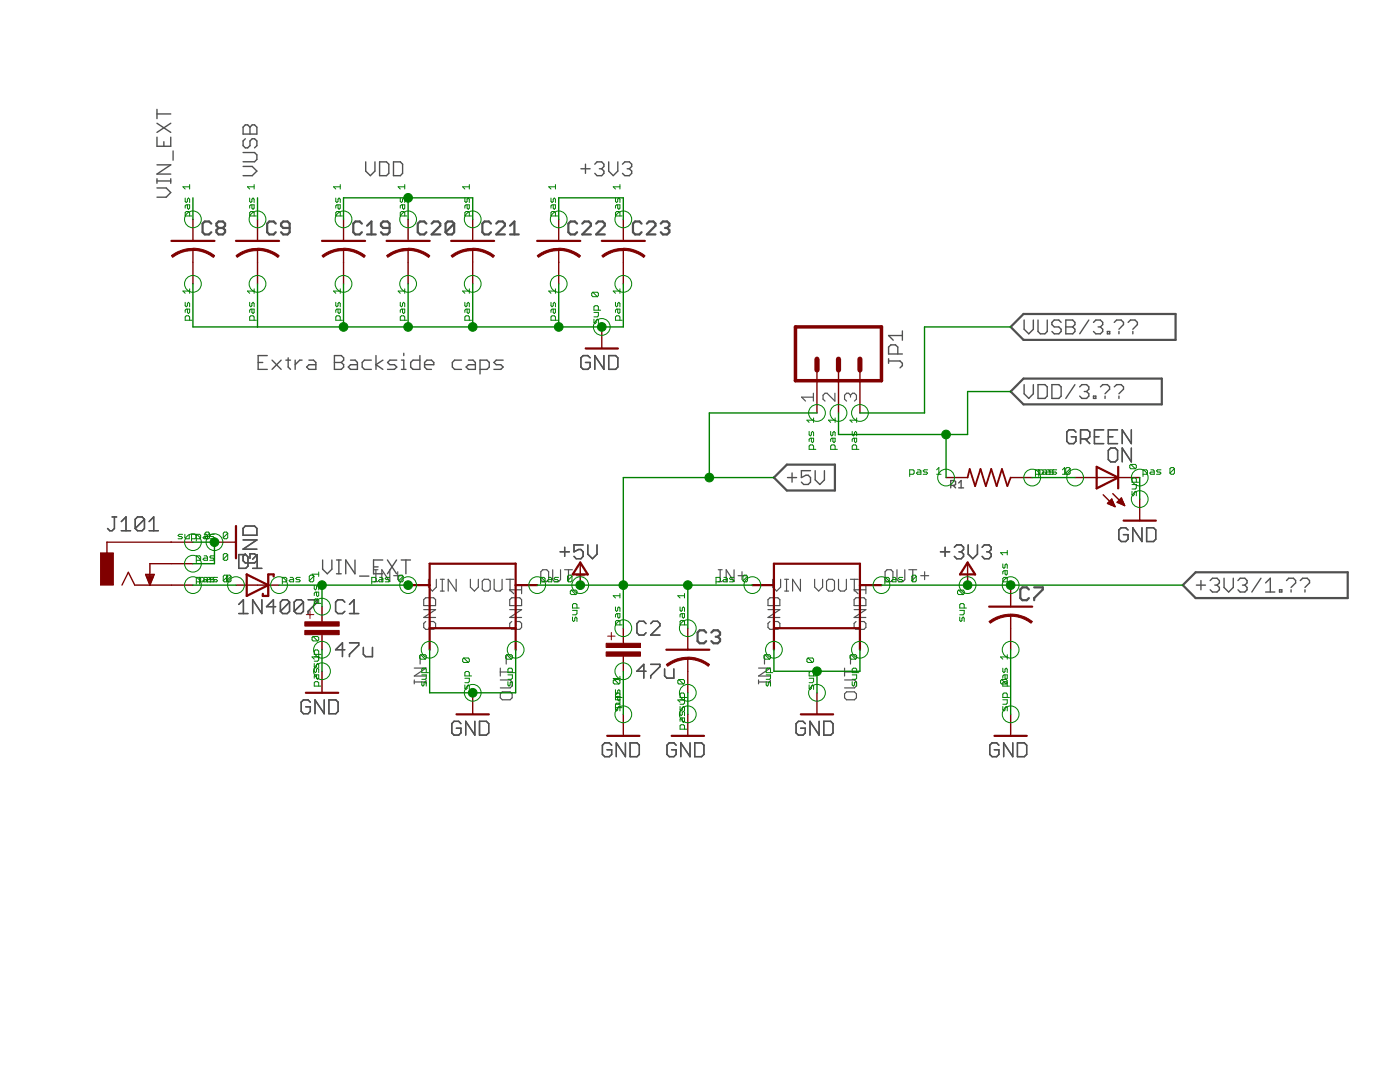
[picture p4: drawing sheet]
<svg xmlns="http://www.w3.org/2000/svg" width="279mm" height="216mm" viewBox="0 0 279 216" stroke-linecap="round" stroke-linejoin="round" font-family="sans-serif">
<g fill="none" stroke="#505050" stroke-width=".28">
<path d="M31.3 37.5h1.9l.9 .9-.9 .9h-1.9M31.3 27.4v1.8h2.8v-1.8M31.3 36.1h2.8M31.3 21.8v1.9M31.3 35.7v.9M31.3 32.9h2.8l-2.8 1.8h2.8M31.3 24.6l2.8 1.8M31.3 22.7h2.8M32.7 28.3v.9M34.1 35.7v.9M34.1 24.6l-2.8 1.8M34.5 30.1v1.9"/>
<path d="M48.5 30.4h2.3l.5 .5v.9l-.5 .5h-2.3M48.5 33.2h1.8l1 .9-1 1h-1.8M49 24.9h.4l.5 .5 .4-.5h.5l.5 .5v1.4h-2.8v-1.4zM49 27.7l-.5 .4v1l.5 .4h.4l.5-.4v-1l.4-.4h.5l.5 .4v1l-.5 .4M49.9 25.4v1.4M73 32.3v1.8l.9 1 .9-1v-1.8M75.8 32.3h1.3l.5 .5v1.8l-.5 .5h-1.3zM78.5 32.3h1.4l.4 .5v1.8l-.4 .5h-1.4zM115.9 33.7h1.9M116.8 32.8v1.8M118.7 32.8l.4-.5h1l.4 .5v.4l-.4 .5M119.6 33.7h.5"/>
<path d="M120.1 33.7l.4 .4v.5l-.4 .5h-1l-.4-.5M121.5 32.3v1.8l.9 1 .9-1v-1.8M124.2 32.8l.5-.5h.9l.5 .5v.4l-.5 .5M125.2 33.7h.4M125.6 33.7l.5 .4v.5l-.5 .5h-.9l-.5-.5M51.5 72.3h.9M53.3 71h-1.8v2.7h1.8M54.3 71.9l1.8 1.8M56.1 71.9l-1.8 1.8M57 71.9h1M57.5 71.4v1.8l.5 .5M58.9 71.9v1.8"/>
<path d="M60.3 71.9h-.5l-.9 .9M61.7 71.9h.9l.4 .4v1.4h-1.3l-.5-.5 .5-.4h1.3M66.7 71h1.4l.5 .4v.5l-.5 .4 .5 .5v.4l-.5 .5h-1.4zM66.7 72.3h1.4M70 71.9h.9l.4 .4v1.4h-1.3l-.5-.5 .5-.4h1.3M74.1 71.9h-1.4l-.4 .4v.9l.4 .5h1.4M75 71v2.7M76.4 71.9l-1.4 .9 1.4 .9M79.2 71.9h-1.4l-.5 .4 .5 .5h.9l.5 .4-.5 .5h-1.4M80.1 73.7h.9M80.1 71.9h.5v1.8M80.6 70.5v.5"/>
<path d="M83.8 71v2.7h-1.4l-.4-.5v-.9l.4-.4h1.4M84.7 72.8h1.9v-.5l-.5-.4h-.9l-.5 .4v.9l.5 .5h.9M92.1 71.9h-1.4l-.4 .4v.9l.4 .5h1.4M93.5 71.9h.9l.5 .4v1.4h-1.4l-.5-.5 .5-.4h1.4M95.8 73.7h1.4l.4-.5v-.9l-.4-.4h-1.4v2.7M100.4 71.9h-1.4l-.4 .4 .4 .5h.9l.5 .4-.5 .5h-1.3M117.8 71.4l-.5-.4h-.9l-.5 .4v1.8l.5 .5h.9l.5-.5v-.9h-1M120.5 71v2.7l-1.8-2.7v2.7M121.5 71h1.4l.4 .4v1.8l-.4 .5h-1.4zM177.3 72h2.3l.5 .5v.5l-.5 .4M177.3 71.6v.9M179.2 70.6v-1.3l-.5-.5h-.9l-.5 .5v1.3h2.8"/>
<path d="M180.1 66v1.9M180.1 67h-2.8l1 .9M204.4 63.9v1.8l.9 .9 .9-.9v-1.8M204.4 76.8v1.8l.9 .9 .9-.9v-1.8M207.2 63.9v2.2l.4 .5h.9l.5-.5v-2.2M207.2 76.8h1.3l.5 .4v1.8l-.5 .5h-1.3zM209.9 76.8h1.4l.5 .4v1.8l-.5 .5h-1.4zM211.8 64.3l-.5-.4h-.9l-.5 .4v.5l.5 .4h.9l.5 .5v.4l-.5 .5h-.9l-.5-.5M212.7 63.9h1.4l.4 .4v.5l-.4 .4 .4 .5v.4l-.4 .5h-1.4zM212.7 65.2h1.4M214.5 76.8l-1.8 2.7M215.5 77.2l.4-.4h1l.4 .4v.5l-.4 .4"/>
<path d="M216.4 78.1h.5M216.9 78.1l.4 .5v.4l-.4 .5h-1l-.4-.5M217.3 63.9l-1.8 2.7M218.2 64.3l.5-.4h.9l.5 .4v.5l-.5 .4M218.2 79h.5v.5h-.5zM219.2 65.2h.4M219.6 65.2l.5 .5v.4l-.5 .5h-.9l-.5-.5M219.6 77.2l.5-.4h.9l.4 .4v.5l-.9 .9M220.5 79v.5M221 66.1h.5v.5h-.5zM222.4 64.3l.4-.4h1l.4 .4v.5l-.9 .9M222.4 77.2l.4-.4h1l.4 .4v.5l-.9 .9"/>
<path d="M223.3 66.1v.5M223.3 79v.5M225.1 64.3l.5-.4h.9l.5 .4v.5l-.9 .9M226.1 66.1v.5M157.2 95.3h1.8M158.1 94.4v1.8M161.8 93.9h-1.9v1.4l.9-.5h.5l.5 .5v.9l-.5 .5h-.9l-.5-.5M162.7 93.9v1.9l.9 .9 .9-.9v-1.9M189.7 96.9h.8l.2-.3v-.5l-.2-.2h-.8v1.4M190.2 96.9l.5 .4M191.3 96.4l.5-.5v1.4M191.3 97.3h1"/>
<path d="M214.7 86.2l-.4-.4h-1l-.4 .4v1.9l.4 .4h1l.4-.4v-1h-.9M215.6 87.6h1.4l.5-.5v-.9l-.5-.4h-1.4v2.7M216.6 87.6l.9 .9M218.4 87.1h.9M220.3 85.8h-1.9v2.7h1.9M221.2 87.1h.9M221.7 89.4h.9l.4 .5v1.8l-.4 .5h-.9l-.5-.5v-1.8zM223 85.8h-1.8v2.7h1.8M225.8 85.8v2.7l-1.8-2.7v2.7M225.8 89.4v2.8l-1.8-2.8v2.8M22.4 103.1h.9M22.8 103.1v2.4l-.4 .4h-.5l-.4-.4"/>
<path d="M24.2 105.9h1.9M24.2 104.1l.9-1v2.8M28.8 103.6v1.9l-.4 .4h-.9l-.5-.4M28.8 103.6l-.4-.5h-.9l-.5 .5v1.9M28.8 103.6l-1.8 1.9M29.8 105.9h1.8M29.8 104.1l.9-1v2.8M47.6 110.7h1.4l.5 .4v1.9l-.5 .4h-1.4zM48.5 107.7h2.8l-2.8 1.9h2.8M49 110.5l-.5 .5v.9l.5 .4h1.8l.5-.4v-.9l-.5-.5h-.9v.9M49 105h1.8l.5 .4v1.4h-2.8v-1.4zM50.4 113.4h1.9"/>
<path d="M50.4 111.6l.9-.9v2.7M52.3 119.7v2.7l-1.9-2.7v2.7M61.5 119.7h1.8v.4l-1.8 1.9v.4M64.4 111.7v1.9l.9 .9 .9-.9v-1.9M67.2 114.5h.9M67.2 111.7h.9M67.6 111.7v2.8M70.8 111.7v2.8l-1.8-2.8v2.8M71.8 115h1.8M74.5 113.1h1M76.4 111.7h-1.9v2.8h1.9M77.3 111.7l1.8 2.8"/>
<path d="M79.1 111.7l-1.8 2.8M80.1 111.7h1.8M81 111.7v2.8M111.8 110.1h1.8M112.7 109.2v1.8M116.4 108.7h-1.8v1.4l.9-.5h.4l.5 .5v.9l-.5 .5h-.9l-.4-.5M117.3 108.7v1.9l.9 .9 .9-.9v-1.9M187.7 110.1h1.8M188.6 109.2v1.8M190.5 109.2l.4-.5h.9l.5 .5v.4l-.5 .5M191.4 110.1h.4M191.8 110.1l.5 .5v.4l-.5 .5h-.9l-.4-.5"/>
<path d="M193.2 108.7v1.9l.9 .9 1-.9v-1.9M196 109.2l.4-.5h1l.4 .5v.4l-.4 .5M196.9 110.1h.5M197.4 110.1l.4 .5v.4l-.4 .5h-1l-.4-.5M225.1 105.7l-.4-.4h-.9l-.5 .4v1.9l.5 .5h.9l.4-.5v-.9h-.9M227.9 105.3v2.8l-1.8-2.8v2.8M228.8 105.3h1.4l.5 .4v1.9l-.5 .5h-1.4zM238.8 116.8h1.8M239.7 115.8v1.9M241.5 115.8l.5-.4h.9l.5 .4v.5l-.5 .5M242.4 116.8h.5M242.9 116.8l.5 .4v.5l-.5 .4h-.9l-.5-.4"/>
<path d="M244.3 115.4v1.8l.9 .9 .9-.9v-1.8M247.1 115.8l.4-.4h.9l.5 .4v.5l-.5 .5M248 116.8h.4M248.4 116.8l.5 .4v.5l-.5 .4h-.9l-.4-.4M251.7 115.4l-1.9 2.7M252.6 118.1h1.8M252.6 116.3l.9-.9v2.7M255.4 117.7h.4v.4h-.4zM256.8 115.8l.4-.4h.9l.5 .4v.5l-.9 .9M257.7 117.7v.4M259.5 115.8l.5-.4h.9l.4 .4v.5l-.9 .9M260.4 117.7v.4"/>
<path d="M47.6 120.6l1-.9v2.7M47.6 122.4h1.9M55 121.1h-1.8l1.4-1.4v2.7M57.8 120.1v1.9l-.5 .4h-.9l-.4-.4M57.8 120.1l-.5-.4h-.9l-.4 .4v1.9M57.8 120.1l-1.8 1.9M60.6 120.1v1.9l-.5 .4h-.9l-.5-.4M60.6 120.1l-.5-.4h-.9l-.5 .4v1.9M60.6 120.1l-1.9 1.9M64.7 139.7v2.7l-1.8-2.7v2.7M65.6 139.7h1.4l.5 .4v1.8l-.5 .5h-1.4zM68.8 129.6h-1.8l1.3-1.3v2.7"/>
<path d="M68.8 120.1l-.5-.4h-.9l-.4 .4v1.9l.4 .4h.9l.5-.4M69.7 128.3h1.9v.4l-1.9 1.9v.4M69.7 122.4h1.9M69.7 120.6l1-.9v2.7M72.5 129.2v1.4l.5 .4h1.3v-1.8M128.9 133.9h-1.8l1.4-1.3v2.7M128.9 124.4l-.4-.4h-.9l-.5 .4v1.9l.5 .4h.9l.4-.4M129.9 132.6h1.8v.4l-1.8 1.9v.4M129.9 124.4l.4-.4h.9l.5 .4v.5l-1.8 1.8h1.8M132.6 133.5v1.4l.5 .4h1.4v-1.8M61.9 140.1l-.4-.4h-.9l-.5 .4v1.8l.5 .5h.9l.4-.5v-.9h-.9M92 144.4l-.5-.5h-.9l-.4 .5v1.8l.4 .5h.9l.5-.5v-.9h-.9"/>
<path d="M94.8 143.9v2.8l-1.9-2.8v2.8M95.7 143.9h1.4l.4 .5v1.8l-.4 .5h-1.4zM122.1 148.7l-.5-.5h-.9l-.5 .5v1.8l.5 .5h.9l.5-.5v-.9h-1M124.8 148.2v2.8l-1.8-2.8v2.8M125.8 148.2h1.3l.5 .5v1.8l-.5 .5h-1.3zM134.9 148.7l-.4-.5h-.9l-.5 .5v1.8l.5 .5h.9l.4-.5v-.9h-.9M137.7 148.2v2.8l-1.8-2.8v2.8M138.6 148.2h1.4l.5 .5v1.8l-.5 .5h-1.4zM160.7 144.4l-.4-.5h-1l-.4 .5v1.8l.4 .5h1l.4-.5v-.9h-.9M163.5 143.9v2.8l-1.9-2.8v2.8M164.4 143.9h1.4l.4 .5v1.8l-.4 .5h-1.4zM199.3 148.7l-.4-.5h-.9l-.5 .5v1.8l.5 .5h.9l.4-.5v-.9h-.9"/>
<path d="M202.1 148.2v2.8l-1.8-2.8v2.8M203.1 148.2h1.3l.5 .5v1.8l-.5 .5h-1.3z"/>
</g>
<g fill="none" stroke="#505050" stroke-width=".44">
<path d="M42.2 44.6l-.5-.4h-.8l-.5 .4v1.7l.5 .5h.8l.5-.5M43.6 45.5l-.4-.5v-.4l.4-.4h.9l.4 .4v.4l-.4 .5M43.6 45.5l-.4 .4v.4l.4 .5h.9l.4-.5v-.4l-.4-.4M43.6 45.5h.9M55 44.6l-.4-.4h-.9l-.4 .4v1.7l.4 .5h.9l.4-.5M57.8 45.5h-1.3l-.4-.5v-.4l.4-.4h.9l.4 .4v1.7l-.4 .5h-.9l-.4-.5M72.2 44.6l-.4-.4h-.9l-.4 .4v1.7l.4 .5h.9l.4-.5M73.3 46.8h1.7M73.3 45l.8-.8v2.6M77.7 45.5h-1.2l-.5-.5v-.4l.5-.4h.8l.4 .4v1.7l-.4 .5h-.8l-.5-.5M85.1 44.6l-.4-.4h-.9l-.4 .4v1.7l.4 .5h.9l.4-.5M86.1 44.6l.5-.4h.8l.5 .4v.4l-1.8 1.8h1.8"/>
<path d="M90.6 44.6l-.4-.4h-.9l-.4 .4v1.7M90.6 44.6v1.7l-.4 .5h-.9l-.4-.5M90.6 44.6l-1.7 1.7M98 44.6l-.4-.4h-.9l-.4 .4v1.7l.4 .5h.9l.4-.5M99 44.6l.5-.4h.8l.5 .4v.4l-1.8 1.8h1.8M101.8 46.8h1.7M101.8 45l.9-.8v2.6M115.2 44.6l-.5-.4h-.8l-.5 .4v1.7l.5 .5h.8l.5-.5M116.2 44.6l.4-.4h.9l.4 .4v.4l-1.7 1.8h1.7M119 44.6l.4-.4h.9l.4 .4v.4l-1.7 1.8h1.7M128 44.6l-.4-.4h-.9l-.4 .4v1.7l.4 .5h.9l.4-.5M129.1 44.6l.4-.4h.9l.4 .4v.4l-1.7 1.8h1.7"/>
<path d="M131.9 44.6l.4-.4h.8l.5 .4v.4l-.5 .5M132.7 45.5h.4M133.1 45.5l.5 .4v.4l-.5 .5h-.8l-.4-.5M204.3 62.7h30.3v5.1h-30.3l-2.6-2.6zM204.3 75.5h27.6v5.2h-27.6l-2.6-2.6zM154.5 95.3l2.5-2.6h9.6v5.2h-9.6zM205.3 117.6l-.4-.4h-.9l-.4 .4v1.7l.4 .5h.9l.4-.5M206.4 117.2h1.7v.4l-1.7 1.7v.5M236.1 116.8l2.5-2.6h30.4v5.1h-30.4zM140.9 126.2l-.4-.4h-.9l-.4 .4v1.7l.4 .5h.9l.4-.5M142 126.2l.4-.4h.9l.4 .4v.4l-.4 .5M142.8 127.1h.5"/>
<path d="M143.3 127.1l.4 .4v.4l-.4 .5h-.9l-.4-.5"/>
</g>
<g fill="none" stroke="#505050" stroke-width=".23">
<path d="M162.3 79.2h-2.3l.8 .8M162.3 78.5v1.5M166.6 78.5v1.5l-1.5-1.5h-.4l-.4 .4v.8l.4 .3M169.7 78.9l-.3-.4h-.4l-.4 .4v.8l.4 .3M169.7 78.9l.4-.4h.4l.4 .4v.8l-.4 .3M169.7 78.9v.3M74.6 116.1h.8M74.6 113.7h.8M75 113.7v2.4M77.8 113.7v2.4l-1.6-2.4v2.4M78.6 114.9h1.6M79.4 114.1v1.6"/>
<path d="M84.6 119.7l.4-.4h1.5l.4 .4v1.1h-2.3zM85.5 115.6v1.6l.8 .7 .8-.7v-1.6M87.9 117.9h.8M87.9 115.6h.8M88.3 115.6v2.3M91 115.6v2.3l-1.5-2.3v2.3M93.9 115.6v1.6l.8 .7 .8-.7v-1.6M96.2 116l.4-.4h.8l.4 .4v1.6l-.4 .3h-.8l-.4-.3zM98.6 115.6v2l.4 .3h.8l.4-.3v-2M101 115.6h1.6M101.7 119.7l.4-.4h1.6l.4 .4v1.1h-2.4zM101.8 115.6v2.3"/>
<path d="M104.1 116.9v1.6M104.1 117.7h-2.4l.8 .8M108.3 113.7h.8l.4 .4v1.6l-.4 .4h-.8l-.4-.4v-1.6zM110.3 113.7v2l.4 .4h.8l.4-.4v-2M112.7 113.7h1.5M113.5 113.7v2.4M115 114.9h1.6M115.8 114.1v1.6M143.3 116.1h.8M143.3 113.7h.8M143.7 113.7v2.4M146.5 113.7v2.4l-1.6-2.4v2.4"/>
<path d="M147.3 114.9h1.6M148.1 114.1v1.6M153.3 119.7l.4-.4h1.5l.4 .4v1.1h-2.3zM154.2 115.6v1.6l.8 .7 .8-.7v-1.6M156.6 117.9h.8M156.6 115.6h.8M157 115.6v2.3M159.7 115.6v2.3l-1.5-2.3v2.3M162.6 115.6v1.6l.8 .7 .8-.7v-1.6M165 116l.4-.4h.7l.4 .4v1.6l-.4 .3h-.7l-.4-.3zM167.3 115.6v2l.4 .3h.8l.4-.3v-2M169.7 115.6h1.6"/>
<path d="M170.5 119.7l.3-.4h1.6l.4 .4v1.1h-2.3zM170.5 115.6v2.3M172.8 117.7h-2.3l.7 .8M172.8 116.9v1.6M177 113.7h.8l.4 .4v1.6l-.4 .4h-.8l-.4-.4v-1.6zM179 113.7v2l.4 .4h.8l.4-.4v-2M181.4 113.7h1.5M182.2 113.7v2.4M183.7 114.9h1.6M184.5 114.1v1.6M82.7 136.1h2.3M82.7 135.7v.8"/>
<path d="M82.7 133.3h2.3l-2.3 1.6h2.3M83.8 130.9v1.6M84.6 121.6h2.3l-2.3 1.6h2.3M85 124l-.4 .4v.8l.4 .4h1.5l.4-.4v-.8l-.4-.4h-.8v.8M85 135.7v.8M99.8 133.3v1.6M99.8 135.7h2l.4 .4v.8l-.4 .4h-2M99.8 134.1h2.4M100.2 138h1.6l.4 .5v.7l-.4 .4h-1.6l-.4-.4v-.7zM101 130.9v1.6M101.7 121.6h2.4l-2.4 1.6h2.4M102.1 124l-.4 .4v.8l.4 .4h1.6l.4-.4v-.8l-.4-.4h-.8v.8"/>
<path d="M151.4 136.1h2.3M151.4 133.3h2.3l-2.3 1.6h2.3M151.4 135.7v.8M152.6 130.9v1.6M153.3 121.6h2.3l-2.3 1.6h2.3M153.7 124l-.4 .4v.8l.4 .4h1.5l.4-.4v-.8l-.4-.4h-.7v.8M153.7 135.7v.8M168.6 138.5l.4-.5h1.5l.4 .5v.7l-.4 .4h-1.5l-.4-.4zM168.6 135.7h1.9l.4 .4v.8l-.4 .4h-1.9M168.6 134.1h2.3M168.6 133.3v1.6M169.7 130.9v1.6"/>
<path d="M170.5 121.6h2.3l-2.3 1.6h2.3M170.8 124l-.3 .4v.8l.3 .4h1.6l.4-.4v-.8l-.4-.4h-.8v.8"/>
</g>
<g fill="none" stroke="#800000" stroke-width=".28">
<path d="M38.5 43.8v4.3M38.5 49.8v6.8M51.4 43.8v4.3M51.4 49.8v6.8M68.6 43.8v4.3M68.6 49.8v6.8M81.4 43.8v4.3M81.4 49.8v6.8M94.3 43.8v4.3M94.3 49.8v6.8M111.5 43.8v4.3M111.5 49.8v6.8"/>
<path d="M124.4 43.8v4.3M124.4 49.8v6.8M120.1 65.2v4.3M163 73.8v8.6M167.3 73.8v8.6M171.6 73.8v8.6M188.8 95.3h4.3M201.7 95.3h4.3M214.6 95.3h12.9M220.2 98.7l2.3 2.4M221.6 99.8h.4M221.8 99.6h.1"/>
<path d="M221.9 99.6l-.9 .9 1.5 .6M221.9 99.6l.6 1.5M222.1 98.5l2.4 2.4M223.3 99.8h.7M223.6 99.6h.3M223.8 99.4l-.9 .8 1.6 .7M223.8 99.4l.7 1.5M223.8 99.4h.1M227.5 99.6v4.3M24.3 116.8l1.3-2.6 1.3 2.6h11.6M29.1 114.6h1.7l-.9 2.2zM29.1 114.7h1.6"/>
<path d="M29.2 115h1.4M29.3 115.2h1.2M29.4 115.4h1.1M29.5 115.7h.9M29.6 115.9h.7M29.7 116.1h.5M29.7 116.3h.4M29.8 116.6h.2M38.5 108.2h-17.2v2.1M38.5 112.5h-8.6v4.3M42.8 108.2h4.3M47.1 116.8h8.6"/>
<path d="M115.8 112.5v4.3M193.1 112.5v4.3M201.7 116.8v4.3M221.2 100.3h1M221.2 100.5h1.1M221.4 100.1h.7M221.7 100.8h.7M222.2 101h.3M223.1 100.3h1.1M223.1 100.1h1M223.6 100.5h.7M224.2 100.8h.2"/>
<path d="M64.3 121.1v3M64.3 126.6v3M64.3 133.9v4.3M94.3 138.2v4.3M124.4 125.3v3.1M124.4 130.9v3M137.3 125.3v4.3M137.3 131.4v6.8M163 138.2v4.3M201.7 122.8v6.8M124.4 142.5v4.3M137.3 142.5v4.3"/>
<path d="M201.7 142.5v4.3"/>
</g>
<g fill="#800000" stroke="#800000" stroke-width=".2">
<path d="M20 110.3h2.6v6.5h-2.6z"/>
<path d="M60.8 125.8h6.9v.8h-6.9z"/>
<path d="M60.8 124.1h6.9v.8h-6.9z"/>
<path d="M121 130.1h6.8v.8h-6.8z"/>
<path d="M121 128.4h6.8v.8h-6.8z"/>
</g>
<path d="M61.1 122.6h1.5M61.9 121.9v1.5M121.3 126.9h1.4M122 126.2v1.5" fill="none" stroke="#800000" stroke-width=".2"/>
<g fill="none" stroke="#800000" stroke-width=".44">
<path d="M34.2 48.1h8.6M47.1 48.1h8.6M64.3 48.1h8.6M77.2 48.1h8.5M90 48.1h8.6M107.2 48.1h8.6M120.1 48.1h8.6M116.9 69.5h6.4M218.9 93.2l4.3 2.1-4.3 2.2zM223.2 93.2v4.3M47.1 105v6.4M49.2 114.6l4.3 2.2-4.3 2.1z"/>
<path d="M54.6 115v-.4h-1.1v4.3h-1v-.4M81.4 116.8h4.3M102.9 116.8h4.3M115.8 112.2l1.5 2.4h-3zM150.2 116.8h4.3M171.6 116.8h4.3M193.1 112.2l1.5 2.4h-3zM224.2 103.9h6.5M61 138.2h6.5M85.7 129.6v-17.1h17.2v17.1M85.7 125.3h17.2M133 129.6h8.6"/>
<path d="M154.5 129.6v-17.1h17.1v17.1M154.5 125.3h17.1M197.4 121.1h8.6M91.1 142.5h6.5M121.2 146.8h6.4M134 146.8h6.5M159.8 142.5h6.5M198.5 146.8h6.4"/>
</g>
<g fill="#800000" stroke="#800000" stroke-width=".2">
<path d="M201.7 122.5a7.1 7.1 0 0 1 4.3 1.5l-.2 .4a6.7 6.7 0 0 0-4.1-1.4z" fill-rule="evenodd"/>
<path d="M197.4 124a7.2 7.2 0 0 1 4.3-1.4v.4a6.5 6.5 0 0 0-4 1.4z" fill-rule="evenodd"/>
<path d="M137.3 131.1a7 7 0 0 1 4.3 1.5l-.2 .3a6.7 6.7 0 0 0-4.1-1.3z" fill-rule="evenodd"/>
<path d="M133 132.6a6.8 6.8 0 0 1 4.3-1.5v.5h-.8a6.8 6.8 0 0 0-3.3 1.3z" fill-rule="evenodd"/>
<path d="M38.5 49.5a6.9 6.9 0 0 1 4.3 1.5l-.2 .4a6.7 6.7 0 0 0-4.1-1.4z" fill-rule="evenodd"/>
<path d="M34.2 51a7 7 0 0 1 4.3-1.4v.4a6.5 6.5 0 0 0-4 1.4z" fill-rule="evenodd"/>
<path d="M51.4 49.5a7 7 0 0 1 4.3 1.5l-.2 .4a6.6 6.6 0 0 0-4.1-1.4z" fill-rule="evenodd"/>
<path d="M47.1 51a6.9 6.9 0 0 1 4.3-1.4v.4a6.5 6.5 0 0 0-4.1 1.4z" fill-rule="evenodd"/>
<path d="M68.6 49.5a6.9 6.9 0 0 1 4.3 1.5l-.3 .4a6.7 6.7 0 0 0-4-1.4z" fill-rule="evenodd"/>
<path d="M64.3 51a7 7 0 0 1 4.3-1.4v.4a6.6 6.6 0 0 0-4.1 1.4z" fill-rule="evenodd"/>
<path d="M81.4 49.5a7 7 0 0 1 4.4 1.5l-.3 .4a6.7 6.7 0 0 0-4.1-1.4z" fill-rule="evenodd"/>
<path d="M77.2 51a7 7 0 0 1 4.2-1.4v.4a6.5 6.5 0 0 0-4 1.4z" fill-rule="evenodd"/>
<path d="M94.3 49.5a7 7 0 0 1 4.4 1.5l-.3 .4a6.7 6.7 0 0 0-4.1-1.4z" fill-rule="evenodd"/>
<path d="M90 51a7 7 0 0 1 4.3-1.4v.4a6.5 6.5 0 0 0-4 1.4z" fill-rule="evenodd"/>
<path d="M111.5 49.5a6.9 6.9 0 0 1 4.3 1.5l-.2 .4a6.7 6.7 0 0 0-4.1-1.4z" fill-rule="evenodd"/>
<path d="M107.2 51a7 7 0 0 1 4.3-1.4v.4a6.5 6.5 0 0 0-4 1.4z" fill-rule="evenodd"/>
<path d="M124.4 49.5a7 7 0 0 1 4.3 1.5l-.2 .4a6.6 6.6 0 0 0-4.1-1.4z" fill-rule="evenodd"/>
<path d="M120.1 51a6.9 6.9 0 0 1 4.3-1.4v.4a6.5 6.5 0 0 0-4 1.4z" fill-rule="evenodd"/>
</g>
<path d="M193.1 95.3l.4-1.7 1.1 3.4 1.1-3.4 1 3.4 1.1-3.4 1.1 3.4 1.1-3.4 1 3.4 .7-1.7" fill="none" stroke="#800000" stroke-width=".36"/>
<path d="M158.7 65.2h17.2v10.8h-17.2z" fill="none" stroke="#800000" stroke-width=".7"/>
<path d="M163 71.7v2.1M167.3 71.7v2.1M171.6 71.7v2.1" fill="none" stroke="#800000" stroke-width="1"/>
<g fill="none" stroke="#008000" stroke-width=".2">
<path d="M37 39.5v.7l.2 .2 .2-.2v-.4l.2-.3 .2 .3v.6M37.8 36.8v.9M37.8 37.3h-1.3l.5 .4M49.8 39.5v.7l.3 .2 .2-.2v-.4l.2-.3 .2 .3v.6M50.7 37.3h-1.3l.4 .4M50.7 36.8v.9M67 39.5v.7l.2 .2 .3-.2v-.4l.2-.3 .2 .3v.6M67.9 37.3h-1.3l.4 .4M67.9 36.8v.9M79.9 39.5v.7l.2 .2 .2-.2v-.4l.3-.3 .2 .3v.6M80.8 37.3h-1.3l.4 .4M80.8 36.8v.9"/>
<path d="M92.8 39.5v.7l.2 .2 .2-.2v-.4l.3-.3 .2 .3v.6M93.7 36.8v.9M93.7 37.3h-1.4l.5 .4M110 39.5v.7l.2 .2 .2-.2v-.4l.2-.3 .2 .3v.6M110.8 37.3h-1.3l.5 .4M110.8 36.8v.9M122.8 39.5v.7l.3 .2 .2-.2v-.4l.2-.3 .2 .3v.6M123.7 36.8v.9M123.7 37.3h-1.3l.4 .4M37.4 40.9v.6l.2 .3 .2-.3v-.6h-.6l-.2 .2v.4M37.8 43.1v-.7l-.2-.2h-.4l-.2 .2v.7h1.3M37.8 57.6v.9"/>
<path d="M37.8 58.1h-1.3l.5 .4M50.3 40.9v.6l.2 .3 .2-.3v-.6h-.6l-.3 .2v.4M50.7 43.1v-.7l-.2-.2h-.4l-.3 .2v.7h1.4M50.7 58.1h-1.3l.4 .4M50.7 57.6v.9M67.5 40.9v.6l.2 .3 .2-.3v-.6h-.7l-.2 .2v.4M67.9 43.1v-.7l-.2-.2h-.5l-.2 .2v.7h1.3M67.9 58.1h-1.3l.4 .4M67.9 57.6v.9M80.3 40.9v.6l.3 .3 .2-.3v-.6h-.7l-.2 .2v.4M80.8 43.1v-.7l-.2-.2h-.5l-.2 .2v.7h1.3M80.8 58.1h-1.3l.4 .4"/>
<path d="M80.8 57.6v.9M93.2 40.9v.6l.3 .3 .2-.3v-.6h-.7l-.2 .2v.4M93.7 43.1v-.7l-.2-.2h-.5l-.2 .2v.7h1.3M93.7 57.6v.9M93.7 58.1h-1.4l.5 .4M110.4 40.9v.6l.2 .3 .2-.3v-.6h-.6l-.2 .2v.4M110.8 43.1v-.7l-.2-.2h-.4l-.2 .2v.7h1.3M110.8 58.1h-1.3l.5 .4M110.8 57.6v.9M118.3 58.3h.9l.2 .2v.5l-.2 .2M118.3 58.3l-.2 .2v.5l.2 .2h.9M118.3 58.3l.9 .9"/>
<path d="M123.3 40.9v.6l.2 .3 .2-.3v-.6h-.6l-.3 .2v.4M123.7 43.1v-.7l-.2-.2h-.4l-.3 .2v.7h1.4M123.7 57.6v.9M123.7 58.1h-1.3l.4 .4M37 60.3v.7l.2 .2 .2-.2v-.4l.2-.3 .2 .3v.6M37.4 61.7v.6l.2 .3 .2-.3v-.6h-.6l-.2 .2v.4M37.8 63.9v-.7l-.2-.2h-.4l-.2 .2v.7h1.3M49.8 60.3v.7l.3 .2 .2-.2v-.4l.2-.3 .2 .3v.6M50.3 61.7v.6l.2 .3 .2-.3v-.6h-.6l-.3 .2v.4M50.7 63.9v-.7l-.2-.2h-.4l-.3 .2v.7h1.4M67 60.3v.7l.2 .2 .3-.2v-.4l.2-.3 .2 .3v.6M67.5 61.7v.6l.2 .3 .2-.3v-.6h-.7l-.2 .2v.4"/>
<path d="M67.9 63.9v-.7l-.2-.2h-.5l-.2 .2v.7h1.3M79.9 60.3v.7l.2 .2 .2-.2v-.4l.3-.3 .2 .3v.6M80.3 61.7v.6l.3 .3 .2-.3v-.6h-.7l-.2 .2v.4M80.8 63.9v-.7l-.2-.2h-.5l-.2 .2v.7h1.3M92.8 60.3v.7l.2 .2 .2-.2v-.4l.3-.3 .2 .3v.6M93.2 61.7v.6l.3 .3 .2-.3v-.6h-.7l-.2 .2v.4M93.7 63.9v-.7l-.2-.2h-.5l-.2 .2v.7h1.3M110 60.3v.7l.2 .2 .2-.2v-.4l.2-.3 .2 .3v.6M110.4 61.7v.6l.2 .3 .2-.3v-.6h-.6l-.2 .2v.4M110.8 63.9v-.7l-.2-.2h-.4l-.2 .2v.7h1.3M118.5 62.3h.9v.7l-.2 .2h-.7M118.5 63.7v.6l.3 .3 .2-.3v-.4l.2-.2 .2 .2v.7"/>
<path d="M119.4 61.9v-.7l-.2-.2h-.4l-.3 .2v.7h1.4M122.8 60.3v.7l.3 .2 .2-.2v-.4l.2-.3 .2 .3v.6M123.3 61.7v.6l.2 .3 .2-.3v-.6h-.6l-.3 .2v.4M123.7 63.9v-.7l-.2-.2h-.4l-.3 .2v.7h1.4M161.5 86.1v.7l.2 .2 .2-.2v-.5l.3-.2 .2 .2v.7M161.9 87.4v.7l.3 .2 .2-.2v-.7h-.7l-.2 .3v.4M162.4 83.4v.9M162.4 89.7v-.7l-.2-.2h-.5l-.2 .2v.7h1.3M162.4 83.8h-1.4l.5 .5M165.8 86.1v.7l.2 .2 .2-.2v-.5l.3-.2 .2 .2v.7M166.2 87.4v.7l.3 .2 .2-.2v-.7h-.7l-.2 .3v.4M166.7 89.7v-.7l-.2-.2h-.5l-.2 .2v.7h1.3"/>
<path d="M166.7 83.8h-1.4l.5 .5M166.7 83.4v.9M170.1 86.1v.7l.2 .2 .2-.2v-.5l.3-.2 .2 .2v.7M170.5 87.4v.7l.3 .2 .2-.2v-.7h-.7l-.2 .3v.4M171 83.4v.9M171 89.7v-.7l-.2-.2h-.5l-.2 .2v.7h1.3M171 83.8h-1.4l.5 .5M181.5 94.6h.7l.2-.2v-.4l-.2-.3h-.7v1.4M183.1 93.7h.5l.2 .3v.6h-.7l-.2-.2 .2-.2h.7M185.1 93.7h-.6l-.3 .3 .3 .2h.4l.2 .2-.2 .2h-.7M186.9 94.6h.9M186.9 93.7l.5-.4v1.3"/>
<path d="M206.7 94.6h1.3l.2-.2v-.4l-.2-.3h-1.3v1.4M207.3 94.6l.2-.2v-.4l-.2-.3v1.4M208.2 93.7h.5l.2 .3v.6l-.2-.2 .2-.2M208.9 93.7h.4l.2 .3v.6M210.2 93.7l-.2 .3 .2 .2h.5l.2 .2-.2 .2h-2.5l-.2-.2 .2-.2h1.8l.2 .2-.2 .2M210.9 93.7h-1.4l-.2 .3 .2 .2M212 93.7l.5-.4v1.3M212.7 94.4l.2 .2M213.6 93.5v.9l-.2 .2h-1.4M213.6 93.5l-.2-.2h-.5l-.2 .2v.9M213.6 93.5l-.9 .9M225.7 92.7h.9l.2 .2v.4l-.2 .2"/>
<path d="M225.7 92.7l-.2 .2v.4l.2 .2h.9M225.7 92.7l.9 .8M225.9 96.7h.9v.7l-.2 .2h-.7M225.9 98v.7l.2 .2 .3-.2v-.4l.2-.3 .2 .3v.6M226.8 96.2v-.6l-.2-.2h-.5l-.2 .2v.6h1.3M228.1 94.6h.7l.2-.2v-.4l-.2-.3h-.7v1.4M229.7 93.7h.4l.3 .3v.6h-.7l-.2-.2 .2-.2h.7M231.7 93.7h-.7l-.2 .3 .2 .2h.5l.2 .2-.2 .2h-.7M234.4 93.5v.9l-.2 .2h-.5l-.2-.2M234.4 93.5l-.2-.2h-.5l-.2 .2v.9M234.4 93.5l-.9 .9M36.4 106.6h-.6l-.3 .2 .3 .3h.4l.2 .2-.2 .2h-.7"/>
<path d="M36.9 106.6v.7l.2 .2h.7v-.9M38.2 107.5h.7l.2-.2v-.5l-.2-.2h-.7v1.3M39.2 107.5h.6l.2-.2v-.5l-.2-.2h-.6v1.3M39.2 111.8h.6l.2-.2v-.5l-.2-.2h-.6v1.3M39.2 116.1h1.3l.2-.2v-.5l-.2-.2h-1.3v1.3M39.8 116.1l.2-.2v-.5l-.2-.2v1.3M40.7 106.6h.5l.2 .2v.7M40.7 110.9h.5l.2 .2v.7h-.7l-.2-.2 .2-.2h.7M40.7 115.2h.5l.2 .2v.7l-.2-.2 .2-.2M40.9 107.3l.2 .2M41.4 115.2h.4l.3 .2v.7M41.8 106.4l-.2-.2h-.5l-.2 .2v.9"/>
<path d="M41.8 106.4v.9l-.2 .2h-.9l-.2-.2 .2-.2h.7M41.8 106.4l-.9 .9M42.7 115.2l-.2 .2 .2 .3h.5l.2 .2-.2 .2h-2.5l-.2-.2 .2-.2h1.8l.3 .2-.3 .2M42.8 106.6h-.7l-.2 .2 .2 .3h.4l.3 .2-.3 .2h-.6M42.8 110.9h-.7l-.2 .2 .2 .3h.4l.3 .2-.3 .2h-.6M43.4 115.2h-1.3l-.2 .2 .2 .3M45.4 106.4v.9l-.2 .2h-.4l-.2-.2M45.4 106.4l-.2-.2h-.4l-.2 .2v.9M45.4 110.7l-.2-.2h-.4l-.2 .2v.9M45.4 115l-.2-.2h-.4l-.2 .2v.9M45.4 110.7v.9l-.2 .2h-.4l-.2-.2M45.4 115v.9l-.2 .2h-.4l-.2-.2"/>
<path d="M45.4 106.4l-.8 .9M45.4 110.7l-.8 .9M45.4 115l-.8 .9M46.1 115v.9l-.2 .2h-.5l-.2-.2M46.1 115l-.2-.2h-.5l-.2 .2v.9M46.1 115l-.9 .9M56.3 116.1h.7l.2-.2v-.5l-.2-.2h-.7v1.3M57.9 115.2h.5l.2 .2v.7h-.7l-.2-.2 .2-.2h.7M59.9 115.2h-.6l-.3 .2 .3 .3h.4l.2 .2-.2 .2h-.7M62.6 115v.9l-.2 .2h-.4l-.3-.2M62.6 115l-.2-.2h-.4l-.3 .2v.9M62.6 115l-.9 .9"/>
<path d="M62.7 116.8v.7l.2 .2 .3-.2v-.5l.2-.2 .2 .2v.7M63.2 118.2v.6l.2 .2 .2-.2v-.6h-.7l-.2 .2v.4M63.6 114.1v.9M63.6 114.6h-1.3l.4 .4M74.2 116.1h.6l.3-.2v-.5l-.3-.2h-.6v1.3M75.8 115.2h.4l.2 .2v.7h-.6l-.3-.2 .3-.2h.6M77.8 115.2h-.7l-.2 .2 .2 .3h.4l.3 .2-.3 .2h-.6M80.5 115v.9l-.3 .2h-.4l-.2-.2M80.5 115l-.3-.2h-.4l-.2 .2v.9M80.5 115l-.9 .9M107.9 116.1h.6l.3-.2v-.5l-.3-.2h-.6v1.3M109.5 115.2h.4l.2 .2v.7h-.6l-.3-.2 .3-.2h.6"/>
<path d="M111.5 115.2h-.7l-.2 .2 .2 .3h.4l.3 .2-.3 .2h-.6M114 117.8h.9l.2 .2v.4l-.2 .2M114 117.8l-.2 .2v.4l.2 .2h.9M114 117.8l.9 .8M114.2 115v.9l-.3 .2h-.4l-.2-.2M114.2 115l-.3-.2h-.4l-.2 .2v.9M114.2 115l-.9 .9M123.7 118.4v.9M123.7 118.9h-1.3l.4 .4M136.6 118.9h-1.3l.4 .4M136.6 118.4v.9M142.9 116.1h.7l.2-.2v-.5l-.2-.2h-.7v1.3"/>
<path d="M144.5 115.2h.4l.2 .2v.7h-.6l-.2-.2 .2-.2h.6M146.5 115.2h-.7l-.2 .2 .2 .3h.5l.2 .2-.2 .2h-.7M149.2 115v.9l-.3 .2h-.4l-.2-.2M149.2 115l-.3-.2h-.4l-.2 .2v.9M149.2 115l-.9 .9M176.6 116.1h.6l.3-.2v-.5l-.3-.2h-.6v1.3M178.2 115.2h.4l.2 .2v.7h-.6l-.3-.2 .3-.2h.6M180.2 115.2h-.7l-.2 .2 .2 .3h.4l.3 .2-.3 .2h-.6M182.9 115v.9l-.3 .2h-.4l-.2-.2M182.9 115l-.3-.2h-.4l-.2 .2v.9M182.9 115l-.9 .9M191.3 117.8l-.2 .2v.4l.2 .2h.9"/>
<path d="M191.3 117.8h.9l.2 .2v.4l-.2 .2M191.3 117.8l.9 .8M200.1 112.5v.7l.3 .2 .2-.2v-.5l.2-.2 .2 .2v.7M200.6 113.9v.6l.2 .2 .2-.2v-.6h-.6l-.3 .2v.4M201 116.1v-.7l-.2-.2h-.4l-.3 .2v.7h1.4M201 109.8v.9M201 110.3h-1.3l.4 .4M62.5 127l.9 .9M62.5 127h.9l.2 .2v.5l-.2 .2M62.5 127l-.2 .2v.5l.2 .2h.9M62.7 132.4v.7l.2 .2 .3-.2v-.5l.2-.2 .2 .2v.7M62.7 133.3v.7l.2 .2 .3-.2v-.5l.2-.2 .2 .2v.7"/>
<path d="M62.7 131h.9M63.2 134.7v.6l.2 .3 .2-.3v-.6h-.7l-.2 .2v.4M63.6 131.1h-1.3l.4 .4M63.6 120.4v-.7l-.2-.2h-.5l-.2 .2v.7h1.4M63.6 130.6v-.7l-.2-.2h-.5l-.2 .2v.7h1.4M63.6 136.9v-.7l-.2-.2h-.5l-.2 .2v.7h1.4M63.6 130.6v1.1l-.2 .2h-.7M84 130.6h.9l.2 .3v.4l-.2 .2M84 130.6l-.3 .3v.4l.3 .2h.9M84 130.6l.9 .9M84.2 134.7h.9v.6l-.2 .3h-.7M84.2 136v.7l.2 .2 .2-.2v-.5l.3-.2 .2 .2v.7"/>
<path d="M85.1 134.2v-.7l-.2-.2h-.5l-.2 .2v.7h1.3M92.6 131.3h.9l.2 .2v.5l-.2 .2M92.6 131.3l-.3 .2v.5l.3 .2h.9M92.6 131.3l.9 .9M92.8 135.3h.9v.7l-.2 .2h-.7M92.8 136.7v.7l.2 .2 .2-.2v-.5l.3-.2 .2 .2v.7M93.7 134.9v-.7l-.2-.2h-.5l-.2 .2v.7h1.3M101.1 130.6l-.2 .3v.4l.2 .2h.9M101.1 130.6h.9l.3 .3v.4l-.3 .2M101.1 130.6l.9 .9M101.4 134.7h.9v.6l-.3 .3h-.6M101.4 136v.7l.2 .2 .2-.2v-.5l.2-.2 .3 .2v.7"/>
<path d="M102.3 134.2v-.7l-.3-.2h-.4l-.2 .2v.7h1.3M114.3 121.8h.8v.6l-.2 .3h-.6M114.3 123.1v.7l.2 .2 .2-.2v-.4l.2-.3 .2 .3v.6M115.1 121.3v-.6l-.2-.3h-.4l-.2 .3v.6h1.3M122.8 121.1v.7l.3 .2 .2-.2v-.5l.2-.2 .2 .2v.7M122.8 137.6v.7l.3 .2 .2-.2v-.5l.2-.2 .2 .2v2.5l-.2 .2h-.7M122.8 139.2h1.4M123.3 122.4v.7l.2 .2 .2-.2v-.7h-.6l-.3 .3v.4M123.7 124.7v-.7l-.2-.2h-.4l-.3 .2v.7h1.4M123.7 138.5l-.2-.2h-.4l-.3 .2v1.1h.9l-.2 .2-.2-.2v-.6M123.7 134.9v1.4l-.2 .2M123.7 139h-.6l-.3 .2"/>
<path d="M123.7 135.4h-1.3l1.1 1.1M123.7 135.8l-.2-.2h-.9l-.2 .2v.5l.2 .2h.9M135.5 135.6l-.2 .2v.5l.2 .2h.9M135.5 135.6h.9l.2 .2v.5l-.2 .2M135.5 135.6l.9 .9M135.7 139.6h.9M135.7 121.1v.7l.2 .2 .3-.2v-.5l.2-.2 .2 .2v.7M136.2 122.4v.7l.2 .2 .2-.2v-.7h-.7l-.2 .3v.4M136.6 124.7v-.7l-.2-.2h-.5l-.2 .2v.7h1.4M136.6 139.2v1.1l-.2 .2h-.7M136.6 139.2v-.7l-.2-.2h-.5l-.2 .2v.7h1.4M136.6 139.7h-1.3l.4 .4"/>
<path d="M152.7 130.6l-.2 .3v.4l.2 .2h.9M152.7 130.6h.9l.2 .3v.4l-.2 .2M152.7 130.6l.9 .9M152.9 134.7h.9v.6l-.2 .3h-.7M152.9 136v.7l.2 .2 .2-.2v-.5l.3-.2 .2 .2v.7M153.8 134.2v-.7l-.2-.2h-.5l-.2 .2v.7h1.3M161.3 131.3l-.3 .2v.5l.3 .2h.9M161.3 131.3h.9l.2 .2v.5l-.2 .2M161.3 131.3l.9 .9M161.5 135.3h.9v.7l-.2 .2h-.7M161.5 136.7v.7l.2 .2 .2-.2v-.5l.3-.2 .2 .2v.7M162.4 134.9v-.7l-.2-.2h-.5l-.2 .2v.7h1.3"/>
<path d="M169.9 130.6l-.3 .3v.4l.3 .2h.9M169.9 130.6h.9l.2 .3v.4l-.2 .2M169.9 130.6l.9 .9M170.1 134.7h.9v.6l-.2 .3h-.7M170.1 136v.7l.2 .2 .2-.2v-.5l.3-.2 .2 .2v.7M171 134.2v-.7l-.2-.2h-.5l-.2 .2v.7h1.3M191.5 121.8h.9v.6l-.2 .3h-.7M191.5 123.1v.7l.3 .2 .2-.2v-.4l.2-.3 .2 .3v.6M192.4 121.3v-.6l-.2-.3h-.4l-.3 .3v.6h1.4M199.9 135.6l-.2 .2v.5l.2 .2h.9M199.9 135.6h.9l.2 .2v1.1M199.9 135.6l.9 .9"/>
<path d="M200.1 139.6h.9v.7l-.2 .2h-.7M200.1 133.3v.7l.3 .2 .2-.2v-.5l.2-.2 .2 .2v.7M200.6 134.7v.6l.2 .3 .2-.3v-.6h-.6l-.3 .2v.4M201 136.2l-.2-.2h-.4l-.3 .2v.7h1.4M201 131.1h-1.3l.4 .4M201 139.2v-.7l-.2-.2h-.4l-.3 .2v.7h1.4M201 130.6v.9M201 136.3l-.2 .2M122.8 140.5v1.1l.3 .3 .2-.3v-.4l.2-.2 .2 .2M122.8 140.5l.3-.2h.4l.2 .2v1.4M122.8 141.2h1.4M135.7 141v.6l.2 .3 .3-.3v-.4l.2-.2 .2 .2v.7"/>
<path d="M135.7 141.9v.7l.2 .2 .3-.2v-.5l.2-.2 .2 .2v.7M136.2 143.3v.6l.2 .2 .2-.2v-.6h-.7l-.2 .2v.4M136.6 145.5v-.7l-.2-.2h-.5l-.2 .2v.7h1.4M200.1 141v.6l.3 .3 .2-.3v-.4l.2-.2 .2 .2v.7"/>
<circle cx="38.5" cy="56.6" r="1.67"/>
<circle cx="38.5" cy="43.8" r="1.67"/>
<circle cx="51.4" cy="56.6" r="1.67"/>
<circle cx="51.4" cy="43.8" r="1.67"/>
<circle cx="68.6" cy="56.6" r="1.67"/>
<circle cx="68.6" cy="43.8" r="1.67"/>
<circle cx="81.4" cy="56.6" r="1.67"/>
<circle cx="81.4" cy="43.8" r="1.67"/>
<circle cx="94.3" cy="56.6" r="1.67"/>
<circle cx="94.3" cy="43.8" r="1.67"/>
<circle cx="111.5" cy="56.6" r="1.67"/>
<circle cx="111.5" cy="43.8" r="1.67"/>
<circle cx="124.4" cy="56.6" r="1.67"/>
<circle cx="124.4" cy="43.8" r="1.67"/>
<circle cx="120.1" cy="65.2" r="1.67"/>
<circle cx="163" cy="82.4" r="1.67"/>
<circle cx="167.3" cy="82.4" r="1.67"/>
<circle cx="171.6" cy="82.4" r="1.67"/>
<circle cx="188.8" cy="95.3" r="1.67"/>
<circle cx="206" cy="95.3" r="1.67"/>
<circle cx="214.6" cy="95.3" r="1.67"/>
<circle cx="227.5" cy="99.6" r="1.67"/>
<circle cx="227.5" cy="95.3" r="1.67"/>
<circle cx="38.5" cy="116.8" r="1.67"/>
<circle cx="38.5" cy="108.2" r="1.67"/>
<circle cx="38.5" cy="112.5" r="1.67"/>
<circle cx="42.8" cy="108.2" r="1.67"/>
<circle cx="47.1" cy="116.8" r="1.67"/>
<circle cx="55.7" cy="116.8" r="1.67"/>
<circle cx="81.4" cy="116.8" r="1.67"/>
<circle cx="107.2" cy="116.8" r="1.67"/>
<circle cx="115.8" cy="116.8" r="1.67"/>
<circle cx="150.2" cy="116.8" r="1.67"/>
<circle cx="175.9" cy="116.8" r="1.67"/>
<circle cx="193.1" cy="116.8" r="1.67"/>
<circle cx="201.7" cy="116.8" r="1.67"/>
<circle cx="64.3" cy="133.9" r="1.67"/>
<circle cx="64.3" cy="129.6" r="1.67"/>
<circle cx="64.3" cy="121.1" r="1.67"/>
<circle cx="85.7" cy="129.6" r="1.67"/>
<circle cx="94.3" cy="138.2" r="1.67"/>
<circle cx="102.9" cy="129.6" r="1.67"/>
<circle cx="124.4" cy="133.9" r="1.67"/>
<circle cx="124.4" cy="125.3" r="1.67"/>
<circle cx="137.3" cy="138.2" r="1.67"/>
<circle cx="137.3" cy="125.3" r="1.67"/>
<circle cx="154.5" cy="129.6" r="1.67"/>
<circle cx="163" cy="138.2" r="1.67"/>
<circle cx="171.6" cy="129.6" r="1.67"/>
<circle cx="201.7" cy="129.6" r="1.67"/>
<circle cx="124.4" cy="142.5" r="1.67"/>
<circle cx="137.3" cy="142.5" r="1.67"/>
<circle cx="201.7" cy="142.5" r="1.67"/>
</g>
<g fill="none" stroke="#008000" stroke-width=".28">
<path d="M38.5 39.5v4.3M51.4 39.5v4.3M81.4 39.5v4.3M38.5 56.6v8.6h85.9v-8.6M51.4 56.6v8.6M68.6 43.8v-4.3h25.7v4.3M68.6 56.6v8.6M81.4 56.6v8.6M94.3 56.6v8.6M111.5 43.8v-4.3h12.9v4.3M111.5 56.6v8.6M201.7 65.2h-17.2v17.2h-12.9"/>
<path d="M201.7 78.1h-8.6v8.6h-25.8v-4.3M154.5 95.3h-30.1v30M163 82.4h-21.4v12.9M188.8 86.7v8.6M206 95.3h8.6M227.5 95.3v4.3M38.5 116.8h8.6M38.5 108.2h4.3v4.3h-4.3M55.7 116.8h25.7M64.3 116.8v4.3M107.2 116.8h43M137.3 116.8v8.5"/>
<path d="M175.9 116.8h60.2M64.3 129.6v4.3M85.7 129.6v8.6h17.2v-8.6M124.4 133.9v8.6M137.3 138.2v4.3M154.5 129.6v4.3h17.1v-4.3M163 133.9v4.3M201.7 129.6v12.9"/>
</g>
<g fill="#008000" stroke="#008000" stroke-width=".2">
<circle cx="42.8" cy="108.2" r=".87"/>
<circle cx="163" cy="133.9" r=".87"/>
<circle cx="94.3" cy="138.2" r=".87"/>
<circle cx="68.6" cy="65.2" r=".87"/>
<circle cx="81.4" cy="65.2" r=".87"/>
<circle cx="94.3" cy="65.2" r=".87"/>
<circle cx="111.5" cy="65.2" r=".87"/>
<circle cx="120.1" cy="65.2" r=".87"/>
<circle cx="193.1" cy="116.8" r=".87"/>
<circle cx="201.7" cy="116.8" r=".87"/>
<circle cx="115.8" cy="116.8" r=".87"/>
<circle cx="124.4" cy="116.8" r=".87"/>
<circle cx="137.3" cy="116.8" r=".87"/>
<circle cx="141.6" cy="95.3" r=".87"/>
<circle cx="64.3" cy="116.8" r=".87"/>
<circle cx="81.4" cy="116.8" r=".87"/>
<circle cx="188.8" cy="86.7" r=".87"/>
<circle cx="81.4" cy="39.5" r=".87"/>
</g>
</svg>
